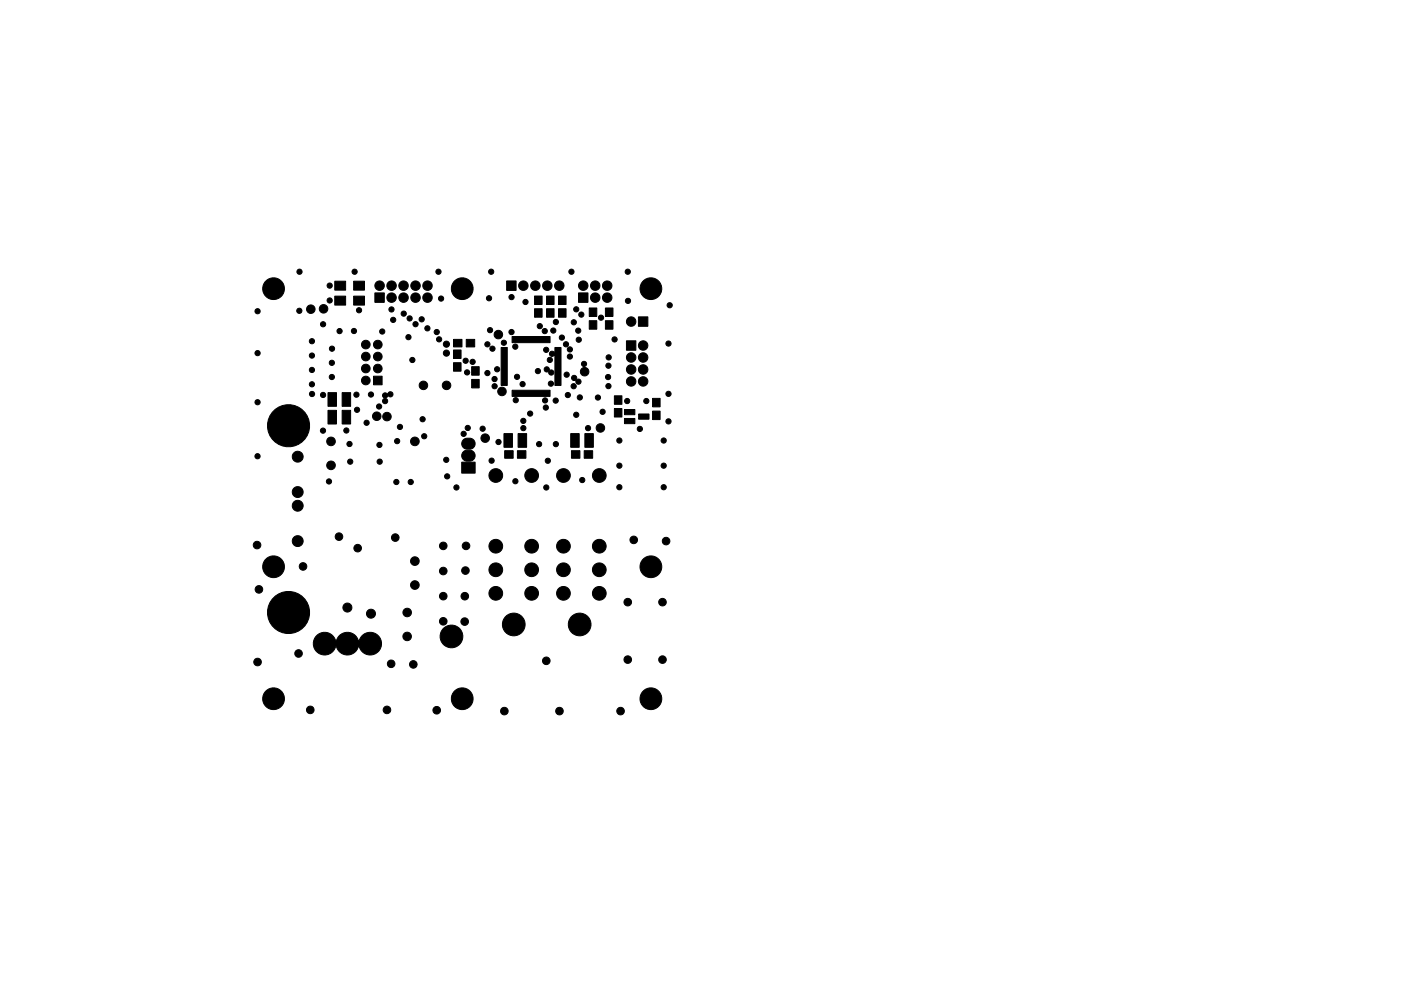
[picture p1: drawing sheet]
<svg xmlns="http://www.w3.org/2000/svg" width="297mm" height="210mm" viewBox="0 0 297 210" stroke-linecap="round" stroke-linejoin="round" font-family="sans-serif">
<g fill="#000" stroke="#000" stroke-width=".21">
<path d="M71 62.8h2.3v1.9h-2.3zM71 59.7h2.3v1.9h-2.3zM75 62.8h2.3v1.9h-2.3zM75 59.7h2.3v1.9h-2.3zM79.5 62.1h2v2h-2zM96.1 77h1.7v1.8h-1.7zM96.1 74.3h1.7v1.8h-1.7zM96.1 72h1.9v1.6h-1.9zM98.8 72h1.9v1.6h-1.9zM100 77.8h1.6v1.8h-1.6zM107.4 59.6h2v2h-2zM113.3 65.5h1.6v1.8h-1.6z"/>
<path d="M113.3 62.8h1.6v1.8h-1.6zM115.6 77.9a.68 .68 0 0 1 1 .7 .57 .57 0 0 1 .8 .4 .57 .57 0 0 1-.6 .6 .57 .57 0 0 1-.5-.7 .59 .59 0 0 1-.8-.2 .59 .59 0 0 1 .1-.8zM108.6 71.4h8v1.3h-8zM115.9 65.5h1.6v1.8h-1.6zM115.9 62.8h1.6v1.8h-1.6zM118.4 65.5h1.6v1.8h-1.6zM118.4 62.8h1.6v1.8h-1.6zM121.3 79.8a.65 .65 0 0 1 .7 0 .65 .65 0 0 1 .3 .7 .58 .58 0 0 1 .9 .4 .58 .58 0 0 1-.8 .7 .58 .58 0 0 1-.3-.9 .59 .59 0 0 1-.7-.1 .59 .59 0 0 1-.1-.8zM122.7 62.1h2v2h-2zM124.9 68h1.6v1.8h-1.6zM124.9 65.3h1.6v1.8h-1.6zM128.4 68h1.6v1.8h-1.6z"/>
<path d="M128.4 65.3h1.6v1.8h-1.6zM132.8 72.3h2v2h-2zM135.4 67.2h2v2h-2zM69.5 87.1h1.8v2.9h-1.8zM69.5 83.3h1.8v2.9h-1.8zM72.5 87.1h1.8v2.9h-1.8zM72.5 83.3h1.8v2.9h-1.8zM79.2 79.8h1.8v1.8h-1.8zM81.3 83.5l.4-.2 .5 .3a.59 .59 0 0 1 .9-.4 .59 .59 0 0 1 .1 .9 .59 .59 0 0 1-1-.1l-.4 .5a.55 .55 0 0 1 .4 .8 .55 .55 0 0 1-.8 .2 .55 .55 0 0 1 0-.9l.1-.1a.62 .62 0 0 1-.2-1zM98.2 95.8l.6-.3h.8a1.17 1.17 0 0 1 1.1 1.2 1.17 1.17 0 0 1-1.1 1.1h-.6a1.17 1.17 0 0 1-1-.7 1.17 1.17 0 0 1 .2-1.3zM98.2 93.3l.6-.3h.8a1.17 1.17 0 0 1 1.1 1.1 1.17 1.17 0 0 1-1.1 1.2h-.6a1.17 1.17 0 0 1-1-.7 1.17 1.17 0 0 1 .2-1.3zM100 80.5h1.6v1.8h-1.6z"/>
<path d="M106.2 73.7h1.3v8.1h-1.3zM106.8 92h1.9v2.9h-1.9zM107 95.6h1.8v1.6h-1.8zM109.7 95.6h1.8v1.6h-1.8zM109.8 92h1.9v2.9h-1.9zM108.6 82.8h8v1.3h-8zM116.6 74.7a.8 .8 0 0 1 1 0l.1-1h1.2v8.1h-1.2l-.2-6.4a.57 .57 0 0 1-.8 .1 .57 .57 0 0 1-.1-.8zM121 92h1.8v2.9h-1.8zM121.2 95.6h1.8v1.6h-1.8zM123.9 95.6h1.8v1.6h-1.8zM124 92h1.8v2.9h-1.8zM130.3 86.7h1.6v1.8h-1.6z"/>
<path d="M130.3 84h1.6v1.8h-1.6zM132.4 88.8h2.2v1.1h-2.2zM132.4 86.9h2.2v1.1h-2.2zM135.4 87.8h2.2v1.1h-2.2zM138.4 87.2h1.6v1.8h-1.6zM138.4 84.5h1.6v1.8h-1.6zM97.9 98.1h2.8v2.3h-2.8zM67 135a2.5 2.5 0 0 1 4.2 1h.1a2.5 2.5 0 0 1 2.4-1.8 2.5 2.5 0 0 1 2.4 1.8 2.44 2.44 0 0 1 3.8-1.3 2.44 2.44 0 0 1-.1 4 2.44 2.44 0 0 1-3.7-1.6 2.51 2.51 0 0 1-2.5 1.9 2.51 2.51 0 0 1-2.4-1.8 2.43 2.43 0 0 1-3.4 1.5 2.43 2.43 0 0 1-.8-3.7z"/>
<circle cx="63.5" cy="57.7" r=".55"/>
<circle cx="75.2" cy="57.7" r=".55"/>
<circle cx="93" cy="57.7" r=".55"/>
<circle cx="104.1" cy="57.7" r=".55"/>
<circle cx="121.2" cy="57.7" r=".55"/>
<circle cx="133.1" cy="57.7" r=".55"/>
<circle cx="54.6" cy="66" r=".55"/>
<circle cx="54.6" cy="74.9" r=".55"/>
<circle cx="58" cy="61.2" r="2.31"/>
<circle cx="63.5" cy="65.9" r=".55"/>
<circle cx="65.9" cy="65.6" r=".9"/>
<circle cx="66.1" cy="75.4" r=".55"/>
<circle cx="66.1" cy="78.5" r=".55"/>
<circle cx="66.1" cy="72.4" r=".55"/>
<circle cx="68.5" cy="68.8" r=".55"/>
<circle cx="68.6" cy="65.5" r=".9"/>
<circle cx="69.9" cy="63.7" r=".55"/>
<circle cx="69.9" cy="60.6" r=".55"/>
<circle cx="70.4" cy="80" r=".55"/>
<circle cx="70.4" cy="77" r=".55"/>
<circle cx="70.4" cy="74" r=".55"/>
<circle cx="72" cy="70.2" r=".55"/>
<circle cx="75.1" cy="70.2" r=".55"/>
<circle cx="76.1" cy="65.8" r=".55"/>
<circle cx="77.6" cy="73.1" r=".92"/>
<circle cx="77.6" cy="75.6" r=".92"/>
<circle cx="77.6" cy="78.2" r=".92"/>
<circle cx="80.1" cy="78.2" r=".92"/>
<circle cx="80.1" cy="73.1" r=".92"/>
<circle cx="80.1" cy="75.6" r=".92"/>
<circle cx="80.5" cy="60.6" r="1"/>
<circle cx="81" cy="70.3" r=".55"/>
<circle cx="83" cy="65.7" r=".55"/>
<circle cx="83" cy="60.6" r="1"/>
<circle cx="83" cy="63.1" r="1"/>
<circle cx="83.4" cy="67.9" r=".55"/>
<circle cx="85.6" cy="60.6" r="1"/>
<circle cx="85.6" cy="63.1" r="1"/>
<circle cx="85.6" cy="66.5" r=".55"/>
<circle cx="86.6" cy="71.5" r=".55"/>
<circle cx="86.8" cy="67.6" r=".55"/>
<circle cx="87.4" cy="76.4" r=".55"/>
<circle cx="88.1" cy="60.6" r="1"/>
<circle cx="88.1" cy="63.1" r="1"/>
<circle cx="88.1" cy="68.8" r=".55"/>
<circle cx="89.4" cy="67.7" r=".55"/>
<circle cx="90.6" cy="69.7" r=".55"/>
<circle cx="90.6" cy="60.6" r="1"/>
<circle cx="90.6" cy="63.1" r="1"/>
<circle cx="92.6" cy="70.4" r=".55"/>
<circle cx="93.1" cy="72" r=".55"/>
<circle cx="93.5" cy="63.3" r=".55"/>
<circle cx="94.7" cy="74.9" r=".65"/>
<circle cx="94.7" cy="73" r=".65"/>
<circle cx="98" cy="61.2" r="2.31"/>
<circle cx="98.7" cy="76.5" r=".55"/>
<circle cx="99" cy="79" r=".55"/>
<circle cx="100.2" cy="76.8" r=".55"/>
<circle cx="103.3" cy="73.1" r=".55"/>
<circle cx="103.3" cy="79.2" r=".55"/>
<circle cx="103.7" cy="63.3" r=".55"/>
<circle cx="103.9" cy="70" r=".55"/>
<circle cx="104.4" cy="74" r=".55"/>
<circle cx="105.4" cy="78.3" r=".55"/>
<circle cx="105.7" cy="71" r=".9"/>
<circle cx="106.8" cy="72.7" r=".55"/>
<circle cx="108.4" cy="70.4" r=".55"/>
<circle cx="108.5" cy="63" r=".55"/>
<circle cx="109.2" cy="73.5" r=".55"/>
<circle cx="109.6" cy="80" r=".55"/>
<circle cx="111" cy="60.6" r="1"/>
<circle cx="111.4" cy="64.1" r=".55"/>
<circle cx="113.5" cy="60.6" r="1"/>
<circle cx="114" cy="78.7" r=".55"/>
<circle cx="114.4" cy="69.2" r=".55"/>
<circle cx="115.5" cy="70.2" r=".55"/>
<circle cx="115.8" cy="74.2" r=".55"/>
<circle cx="116" cy="60.6" r="1"/>
<circle cx="116.6" cy="76.4" r=".55"/>
<circle cx="117.3" cy="70.1" r=".55"/>
<circle cx="117.9" cy="68.3" r=".55"/>
<circle cx="118.6" cy="60.6" r="1"/>
<circle cx="119.1" cy="71.6" r=".55"/>
<circle cx="120" cy="73" r=".55"/>
<circle cx="120.1" cy="79.5" r=".55"/>
<circle cx="120.8" cy="75.6" r=".55"/>
<circle cx="120.8" cy="74.1" r=".55"/>
<circle cx="121.7" cy="68.4" r=".55"/>
<circle cx="122.2" cy="65.6" r=".55"/>
<circle cx="122.6" cy="70.2" r=".55"/>
<circle cx="122.7" cy="72.1" r=".55"/>
<circle cx="123.2" cy="66.7" r=".55"/>
<circle cx="123.7" cy="60.6" r="1"/>
<circle cx="123.8" cy="77.2" r=".55"/>
<circle cx="124" cy="78.9" r=".9"/>
<circle cx="126.2" cy="60.6" r="1"/>
<circle cx="126.2" cy="63.1" r="1"/>
<circle cx="127.4" cy="67.4" r=".55"/>
<circle cx="128.7" cy="60.6" r="1"/>
<circle cx="128.7" cy="63.1" r="1"/>
<circle cx="128.9" cy="80" r=".55"/>
<circle cx="129" cy="77.6" r=".55"/>
<circle cx="129.1" cy="75.8" r=".55"/>
<circle cx="130.3" cy="72" r=".55"/>
<circle cx="133.1" cy="63.8" r=".55"/>
<circle cx="133.8" cy="68.2" r="1"/>
<circle cx="133.8" cy="78.4" r="1"/>
<circle cx="133.8" cy="75.8" r="1"/>
<circle cx="136.4" cy="78.4" r="1"/>
<circle cx="136.4" cy="75.8" r="1"/>
<circle cx="136.4" cy="73.3" r="1"/>
<circle cx="138" cy="61.2" r="2.31"/>
<circle cx="141.7" cy="72.9" r=".55"/>
<circle cx="142" cy="64.8" r=".55"/>
<circle cx="54.6" cy="96.8" r=".55"/>
<circle cx="54.6" cy="85.3" r=".55"/>
<circle cx="61.2" cy="90.3" r="4.5"/>
<circle cx="63.1" cy="96.9" r="1.16"/>
<circle cx="66.1" cy="81.5" r=".55"/>
<circle cx="66.2" cy="83.6" r=".55"/>
<circle cx="68.5" cy="91.4" r=".55"/>
<circle cx="68.5" cy="83.8" r=".55"/>
<circle cx="70.2" cy="98.7" r=".92"/>
<circle cx="70.2" cy="93.6" r=".92"/>
<circle cx="73.4" cy="91.3" r=".55"/>
<circle cx="74.1" cy="94.2" r=".55"/>
<circle cx="74.2" cy="97.9" r=".55"/>
<circle cx="75.6" cy="83.7" r=".55"/>
<circle cx="75.7" cy="86.9" r=".55"/>
<circle cx="77.6" cy="80.7" r=".92"/>
<circle cx="77.7" cy="89.7" r=".55"/>
<circle cx="78.7" cy="83.7" r=".55"/>
<circle cx="79.9" cy="88.3" r=".9"/>
<circle cx="80.4" cy="86.2" r=".55"/>
<circle cx="80.5" cy="94.4" r=".55"/>
<circle cx="80.5" cy="97.9" r=".55"/>
<circle cx="82" cy="88.4" r=".9"/>
<circle cx="84.2" cy="93.6" r=".55"/>
<circle cx="84.8" cy="90.6" r=".55"/>
<circle cx="88" cy="93.6" r=".92"/>
<circle cx="89.6" cy="88.9" r=".55"/>
<circle cx="89.8" cy="81.8" r=".9"/>
<circle cx="89.9" cy="92.6" r=".55"/>
<circle cx="94.6" cy="97.6" r=".55"/>
<circle cx="94.7" cy="81.8" r=".9"/>
<circle cx="98.3" cy="92" r=".55"/>
<circle cx="99.2" cy="90.8" r=".55"/>
<circle cx="102.3" cy="91" r=".55"/>
<circle cx="102.9" cy="93" r=".9"/>
<circle cx="104.2" cy="97.7" r=".55"/>
<circle cx="104.9" cy="80.4" r=".55"/>
<circle cx="104.9" cy="81.9" r=".55"/>
<circle cx="105.7" cy="93.8" r=".55"/>
<circle cx="106.4" cy="83.1" r=".9"/>
<circle cx="109.4" cy="84.9" r=".55"/>
<circle cx="110.8" cy="81.5" r=".55"/>
<circle cx="111" cy="89.3" r=".55"/>
<circle cx="111" cy="90.8" r=".55"/>
<circle cx="112.4" cy="87.7" r=".55"/>
<circle cx="114.3" cy="94.2" r=".55"/>
<circle cx="115.6" cy="85" r=".55"/>
<circle cx="115.7" cy="86.5" r=".55"/>
<circle cx="116.2" cy="97.8" r=".55"/>
<circle cx="116.8" cy="81.4" r=".55"/>
<circle cx="117.8" cy="85" r=".55"/>
<circle cx="117.9" cy="94.2" r=".55"/>
<circle cx="120.4" cy="83.8" r=".55"/>
<circle cx="121.6" cy="81.9" r=".55"/>
<circle cx="122.2" cy="88" r=".55"/>
<circle cx="122.9" cy="84.3" r=".55"/>
<circle cx="124.7" cy="90.8" r=".55"/>
<circle cx="126.8" cy="84.3" r=".55"/>
<circle cx="127.3" cy="90.8" r=".9"/>
<circle cx="127.8" cy="87.4" r=".55"/>
<circle cx="129" cy="81.9" r=".55"/>
<circle cx="131.3" cy="98.8" r=".55"/>
<circle cx="131.3" cy="93.5" r=".55"/>
<circle cx="133" cy="85.1" r=".55"/>
<circle cx="133.8" cy="80.9" r="1"/>
<circle cx="135.7" cy="91" r=".55"/>
<circle cx="136.4" cy="80.9" r="1"/>
<circle cx="137" cy="85.1" r=".55"/>
<circle cx="140.7" cy="98.8" r=".55"/>
<circle cx="140.7" cy="93.5" r=".55"/>
<circle cx="141.7" cy="83.6" r=".55"/>
<circle cx="141.7" cy="89.4" r=".55"/>
<circle cx="54.5" cy="115.6" r=".8"/>
<circle cx="63.1" cy="114.8" r="1.16"/>
<circle cx="63.1" cy="107.3" r="1.16"/>
<circle cx="63.1" cy="104.4" r="1.16"/>
<circle cx="69.7" cy="102.1" r=".55"/>
<circle cx="71.9" cy="113.9" r=".8"/>
<circle cx="75.8" cy="116.3" r=".8"/>
<circle cx="83.8" cy="114.1" r=".8"/>
<circle cx="84" cy="102.3" r=".55"/>
<circle cx="87.1" cy="102.3" r=".55"/>
<circle cx="88" cy="119" r=".92"/>
<circle cx="94" cy="115.8" r=".8"/>
<circle cx="94.8" cy="101.1" r=".55"/>
<circle cx="96.8" cy="103.4" r=".55"/>
<circle cx="98.8" cy="115.8" r=".8"/>
<circle cx="105.1" cy="115.9" r="1.45"/>
<circle cx="105.1" cy="100.9" r="1.45"/>
<circle cx="109.3" cy="102.1" r=".55"/>
<circle cx="112.7" cy="115.9" r="1.45"/>
<circle cx="112.7" cy="100.9" r="1.45"/>
<circle cx="115.8" cy="103.4" r=".55"/>
<circle cx="119.5" cy="115.9" r="1.45"/>
<circle cx="119.5" cy="100.9" r="1.45"/>
<circle cx="123.4" cy="101.8" r=".55"/>
<circle cx="127.1" cy="115.9" r="1.45"/>
<circle cx="127.1" cy="100.9" r="1.45"/>
<circle cx="131.3" cy="103.4" r=".55"/>
<circle cx="134.4" cy="114.5" r=".8"/>
<circle cx="140.7" cy="103.4" r=".55"/>
<circle cx="141.2" cy="114.8" r=".8"/>
<circle cx="54.9" cy="125" r=".8"/>
<circle cx="58" cy="120.2" r="2.31"/>
<circle cx="61.2" cy="130" r="4.5"/>
<circle cx="63.3" cy="138.6" r=".8"/>
<circle cx="64.3" cy="120.2" r=".8"/>
<circle cx="73.7" cy="128.9" r=".95"/>
<circle cx="78.7" cy="130.2" r=".95"/>
<circle cx="86.3" cy="135" r=".9"/>
<circle cx="86.3" cy="130" r=".91"/>
<circle cx="88" cy="124.1" r=".92"/>
<circle cx="94" cy="126.5" r=".8"/>
<circle cx="94" cy="131.8" r=".8"/>
<circle cx="94" cy="121.2" r=".8"/>
<circle cx="95.7" cy="135" r="2.41"/>
<circle cx="98.5" cy="131.9" r=".8"/>
<circle cx="98.5" cy="126.5" r=".8"/>
<circle cx="98.7" cy="121.1" r=".8"/>
<circle cx="105.1" cy="120.9" r="1.45"/>
<circle cx="105.1" cy="125.9" r="1.45"/>
<circle cx="108.9" cy="132.5" r="2.41"/>
<circle cx="112.7" cy="120.9" r="1.45"/>
<circle cx="112.7" cy="125.9" r="1.45"/>
<circle cx="119.5" cy="120.9" r="1.45"/>
<circle cx="119.5" cy="125.9" r="1.45"/>
<circle cx="122.9" cy="132.5" r="2.41"/>
<circle cx="127.1" cy="120.9" r="1.45"/>
<circle cx="127.1" cy="125.9" r="1.45"/>
<circle cx="133.1" cy="127.8" r=".8"/>
<circle cx="133.1" cy="139.9" r=".8"/>
<circle cx="138" cy="120.2" r="2.31"/>
<circle cx="140.5" cy="127.8" r=".8"/>
<circle cx="140.5" cy="139.9" r=".8"/>
<circle cx="54.6" cy="140.5" r=".8"/>
<circle cx="58" cy="148.2" r="2.31"/>
<circle cx="65.8" cy="150.6" r=".8"/>
<circle cx="82" cy="150.6" r=".8"/>
<circle cx="82.9" cy="140.8" r=".8"/>
<circle cx="87.6" cy="141" r=".8"/>
<circle cx="92.6" cy="150.7" r=".8"/>
<circle cx="98" cy="148.2" r="2.31"/>
<circle cx="106.9" cy="150.9" r=".8"/>
<circle cx="115.8" cy="140.2" r=".8"/>
<circle cx="118.6" cy="150.9" r=".8"/>
<circle cx="131.6" cy="150.9" r=".8"/>
<circle cx="138" cy="148.2" r="2.31"/>
</g>
</svg>
